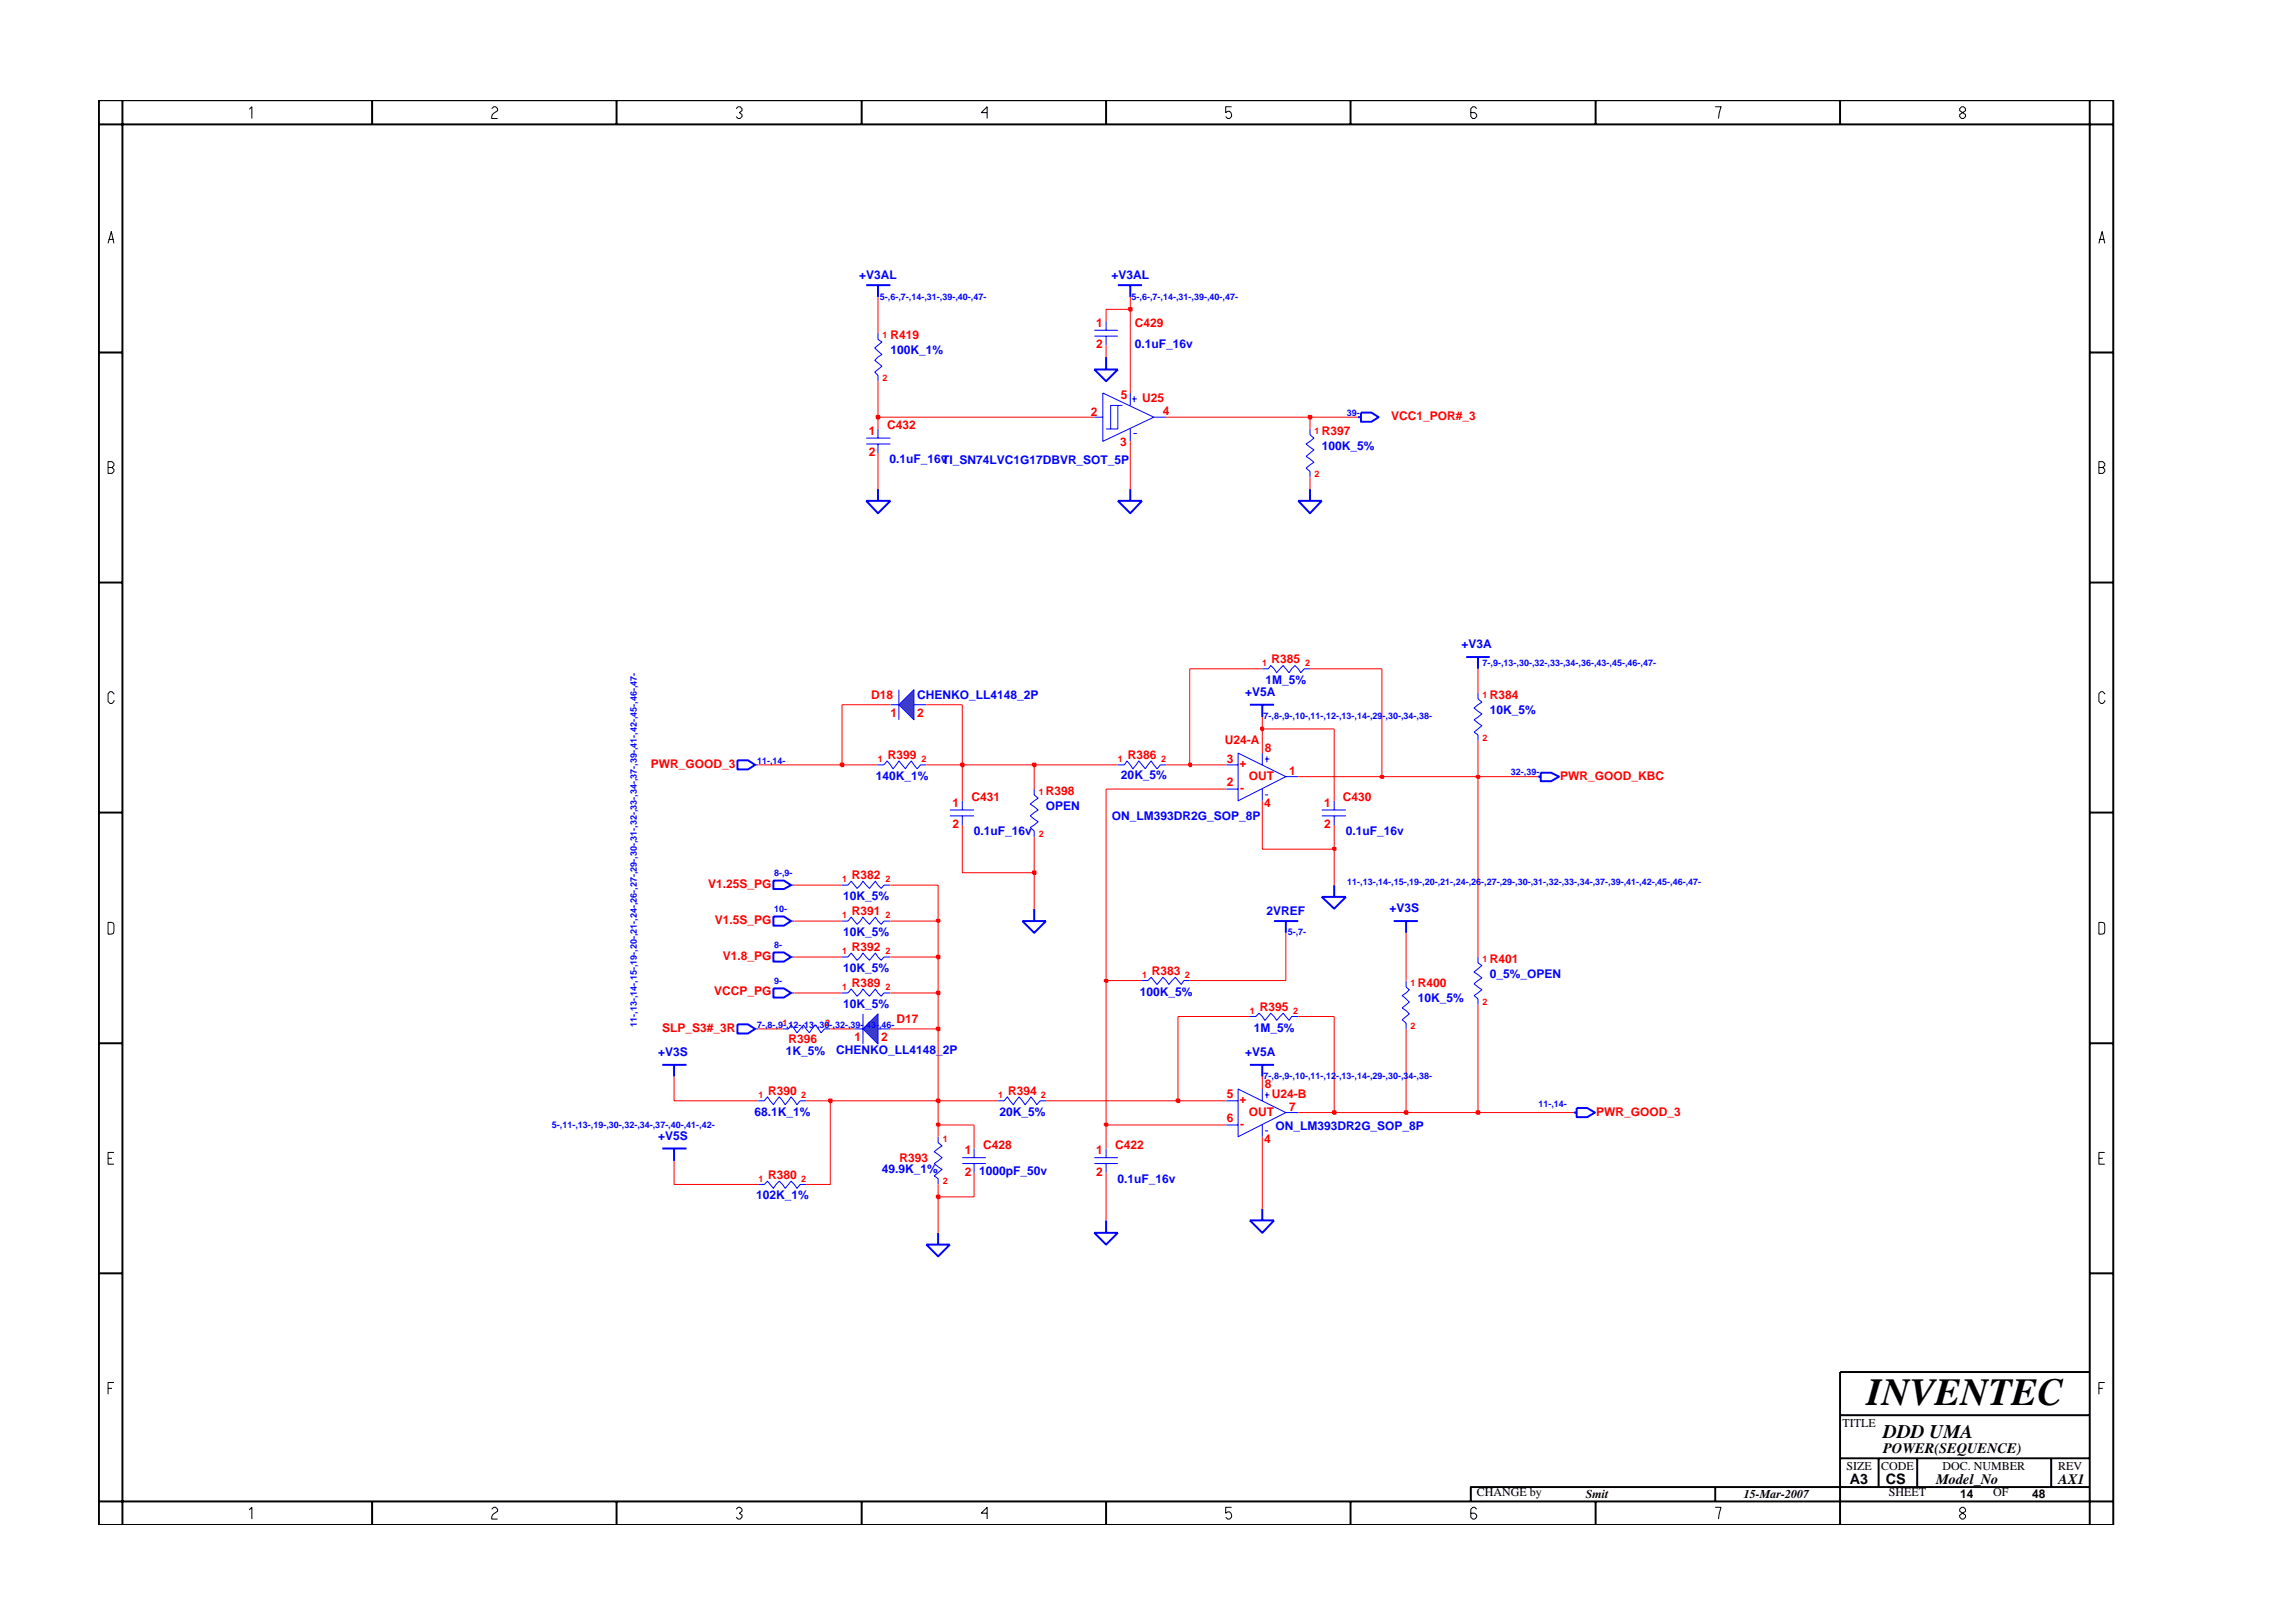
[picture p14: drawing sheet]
<svg xmlns="http://www.w3.org/2000/svg" width="297mm" height="210mm" viewBox="0 0 297 210" stroke-linecap="round" stroke-linejoin="round" font-family="sans-serif">
<defs><g id="words">
<text font-size="5" x="241.8" y="182">INVENTEC</text>
<text font-size="2.5" x="244" y="186.3">DDD UMA</text>
<g font-size="1.9">
<text x="244" y="188.2">POWER(SEQUENCE)</text>
<text x="239.6" y="192.2">A3</text>
<text x="244.3" y="192.3">CS</text>
<text x="250.8" y="192.2">Model_No</text>
<text x="266.6" y="192.2">AX1</text>
</g>
<g font-size="1.6" fill="#00f">
<text x="111.3" y="36.2">+V3AL</text>
<text x="144" y="36.2">+V3AL</text>
<text x="115.3" y="45.9">100K_1%</text>
<text x="147" y="45.1">0.1uF_16v</text>
<text x="171.2" y="58.3">100K_5%</text>
<text x="115.2" y="60">0.1uF_16v</text>
<text x="122" y="60.1">TI_SN74LVC1G17DBVR_SOT_5P</text>
<text x="189.3" y="83.9">+V3A</text>
<text x="163.9" y="88.6">1M_5%</text>
<text x="118.8" y="90.5">CHENKO_LL4148_2P</text>
<text x="161.3" y="90.2">+V5A</text>
<text x="193" y="92.5">10K_5%</text>
<text x="113.5" y="101">140K_1%</text>
<text x="145.2" y="100.9">20K_5%</text>
<text x="135.5" y="104.9">OPEN</text>
<text x="144" y="106.2">ON_LM393DR2G_SOP_8P</text>
<text x="126.2" y="108.2">0.1uF_16v</text>
<text x="174.3" y="108.2">0.1uF_16v</text>
<text x="109.2" y="116.6">10K_5%</text>
<text x="164.1" y="118.5">2VREF</text>
<text x="180" y="118.1">+V3S</text>
<text x="109.2" y="121.3">10K_5%</text>
<text x="109.2" y="125.9">10K_5%</text>
<text x="109.2" y="130.6">10K_5%</text>
<text x="147.7" y="129">100K_5%</text>
<text x="183.7" y="129.8">10K_5%</text>
<text x="193" y="126.7">0_5%_OPEN</text>
<text x="85.3" y="136.8">+V3S</text>
<text x="101.8" y="136.7">1K_5%</text>
<text x="108.3" y="136.5">CHENKO_LL4148_2P</text>
<text x="161.3" y="136.8">+V5A</text>
<text x="162.4" y="133.6">1M_5%</text>
<text x="85.3" y="147.7">+V5S</text>
<text x="97.7" y="144.6">68.1K_1%</text>
<text x="129.5" y="144.6">20K_5%</text>
<text x="165.2" y="146.4">ON_LM393DR2G_SOP_8P</text>
<text x="98" y="155.4">102K_1%</text>
<text x="114.2" y="152">49.9K_1%</text>
<text x="126.9" y="152.3">1000pF_50v</text>
<text x="144.8" y="153.3">0.1uF_16v</text>
</g>
<g font-size="1.6" fill="#f00">
<text x="115.3" y="44">R419</text>
<text x="142" y="42.4">1</text>
<text x="142" y="45.1">2</text>
<text x="147" y="42.4">C429</text>
<text x="141.3" y="53.9">2</text>
<text x="145.2" y="51.7">5</text>
<text x="147.9" y="52.1">U25</text>
<text x="150.7" y="53.8">4</text>
<text x="112.5" y="56.3">1</text>
<text x="112.5" y="59.1">2</text>
<text x="114.9" y="55.6">C432</text>
<text x="145.1" y="57.8">3</text>
<text x="171.2" y="56.3">R397</text>
<text x="180.2" y="54.5">VCC1_POR#_3</text>
<text x="164.7" y="85.9">R385</text>
<text x="112.8" y="90.5">D18</text>
<text x="115.3" y="92.9">1</text>
<text x="118.8" y="92.9">2</text>
<text x="193" y="90.5">R384</text>
<text x="84.3" y="99.5">PWR_GOOD_3</text>
<text x="115" y="98.3">R399</text>
<text x="146.1" y="98.3">R386</text>
<text x="158.7" y="96.4">U24-A</text>
<text x="158.9" y="98.8">3</text>
<text x="158.9" y="101.9">2</text>
<text x="160.6" y="99.4">+</text>
<text x="161.8" y="101.1">OUT</text>
<text x="163.9" y="97.5">8</text>
<text x="167" y="100.4">1</text>
<text x="202.1" y="101">PWR_GOOD_KBC</text>
<text x="123.4" y="104.5">1</text>
<text x="123.4" y="107.3">2</text>
<text x="125.8" y="103.7">C431</text>
<text x="135.5" y="103">R398</text>
<text x="160.6" y="102.6">-</text>
<text x="163.8" y="104.6">4</text>
<text x="171.5" y="104.5">1</text>
<text x="171.5" y="107.3">2</text>
<text x="173.9" y="103.7">C430</text>
<text x="110.4" y="113.8">R382</text>
<text x="91.7" y="115">V1.25S_PG</text>
<text x="92.6" y="119.7">V1.5S_PG</text>
<text x="110.4" y="118.5">R391</text>
<text x="93.6" y="124.3">V1.8_PG</text>
<text x="110.4" y="123.2">R392</text>
<text x="193" y="124.7">R401</text>
<text x="92.5" y="129">VCCP_PG</text>
<text x="110.4" y="127.9">R389</text>
<text x="149.2" y="126.3">R383</text>
<text x="163.2" y="130.9">R395</text>
<text x="183.7" y="127.9">R400</text>
<text x="85.8" y="133.7">SLP_S3#_3R</text>
<text x="102.1" y="135.2">R396</text>
<text x="110.7" y="134.8">1</text>
<text x="114.2" y="134.8">2</text>
<text x="116.1" y="132.5">D17</text>
<text x="99.5" y="141.8">R390</text>
<text x="130.6" y="141.8">R394</text>
<text x="158.9" y="142.3">5</text>
<text x="160.6" y="142.8">+</text>
<text x="163.9" y="140.9">8</text>
<text x="164.7" y="142.3">U24-B</text>
<text x="167" y="143.9">7</text>
<text x="125" y="149.5">1</text>
<text x="127.4" y="148.8">C428</text>
<text x="142" y="149.5">1</text>
<text x="144.5" y="148.8">C422</text>
<text x="158.9" y="145.4">6</text>
<text x="160.6" y="146.1">-</text>
<text x="161.8" y="144.6">OUT</text>
<text x="163.8" y="148.1">4</text>
<text x="206.8" y="144.5">PWR_GOOD_3</text>
<text x="99.5" y="152.7">R380</text>
<text x="116.5" y="150.5">R393</text>
<text x="125" y="152.3">2</text>
<text x="142" y="152.3">2</text>
</g>
<g font-size="1.6">
<text x="238.7" y="184.8">TITLE</text>
<text x="239.2" y="190.4">SIZE</text>
<text x="243.7" y="190.4">CODE</text>
<text x="251.6" y="190.4">DOC. NUMBER</text>
<text x="266.6" y="190.4">REV</text>
<text x="191.3" y="193.9">CHANGE by</text>
<text x="205.4" y="194.1">Smit</text>
<text x="225.9" y="194.1">15-Mar-2007</text>
<text x="244.7" y="193.9">SHEET</text>
<text x="253.9" y="194.1">14</text>
<text x="258.2" y="193.9">OF</text>
<text x="263.3" y="194.1">48</text>
</g>
<g font-size="1.2" fill="#00f">
<text x="114" y="38.8">5-,6-,7-,14-,31-,39-,40-,47-</text>
<text x="146.6" y="38.8">5-,6-,7-,14-,31-,39-,40-,47-</text>
<text x="174.5" y="53.9">39-</text>
<text x="192.1" y="86.2">7-,9-,13-,30-,32-,33-,34-,36-,43-,45-,46-,47-</text>
<text x="163.7" y="93.2">7-,8-,9-,10-,11-,12-,13-,14-,29-,30-,34-,38-</text>
<text x="98.1" y="98.9">11-,14-</text>
<text x="195.7" y="100.4">32-,39-</text>
<text x="100.3" y="113.5">8-,9-</text>
<text x="100.3" y="118.1">10-</text>
<text x="174.5" y="114.7">11-,13-,14-,15-,19-,20-,21-,24-,26-,27-,29-,30-,31-,32-,33-,34-,37-,39-,41-,42-,45-,46-,47-</text>
<text x="100.3" y="122.8">8-</text>
<text x="166.8" y="121.1">5-,7-</text>
<text x="100.3" y="127.5">9-</text>
<text x="82.5" y="133" transform="rotate(-90 82.5 133)">11-,13-,14-,15-,19-,20-,21-,24-,26-,27-,29-,30-,31-,32-,33-,34-,37-,39-,41-,42-,45-,46-,47-</text>
<text x="98.1" y="133.1">7-,8-,9-,12-,13-,30-,32-,39-,43-,46-</text>
<text x="163.7" y="139.8">7-,8-,9-,10-,11-,12-,13-,14-,29-,30-,34-,38-</text>
<text x="199.3" y="143.4">11-,14-</text>
<text x="71.5" y="146.2">5-,11-,13-,19-,30-,32-,34-,37-,40-,41-,42-</text>
</g>
<g font-size="1.2" fill="#f00">
<text x="114.3" y="43.8">1</text>
<text x="114.3" y="49.4">2</text>
<text x="170.3" y="56.3">1</text>
<text x="170.3" y="61.8">2</text>
<text x="163.5" y="86.3">1</text>
<text x="169.1" y="86.3">2</text>
<text x="192.1" y="90.5">1</text>
<text x="192.1" y="96">2</text>
<text x="113.7" y="98.7">1</text>
<text x="119.4" y="98.7">2</text>
<text x="144.8" y="98.7">1</text>
<text x="150.4" y="98.7">2</text>
<text x="134.6" y="102.9">1</text>
<text x="134.6" y="108.4">2</text>
<text x="109.1" y="118.9">1</text>
<text x="109.1" y="114.2">1</text>
<text x="114.7" y="118.9">2</text>
<text x="114.7" y="114.2">2</text>
<text x="109.1" y="123.6">1</text>
<text x="114.7" y="123.6">2</text>
<text x="192.1" y="124.6">1</text>
<text x="109.1" y="128.2">1</text>
<text x="114.7" y="128.2">2</text>
<text x="147.9" y="126.7">1</text>
<text x="153.5" y="126.7">2</text>
<text x="161.9" y="131.3">1</text>
<text x="167.5" y="131.3">2</text>
<text x="182.7" y="127.7">1</text>
<text x="192.1" y="130.2">2</text>
<text x="101.4" y="132.9">1</text>
<text x="106.9" y="132.9">2</text>
<text x="182.7" y="133.3">2</text>
<text x="98.2" y="142.2">1</text>
<text x="103.8" y="142.2">2</text>
<text x="129.3" y="142.2">1</text>
<text x="134.8" y="142.2">2</text>
<text x="122.1" y="148">1</text>
<text x="98.2" y="153.1">1</text>
<text x="103.8" y="153.1">2</text>
<text x="122.1" y="153.4">2</text>
</g>
</g></defs>
<path d="M113.7 43.1v.9l.5 .3-.9 .8 .9 .8-.9 .8 .9 .7-.9 .8 .4 .4v.8M102.5 119.3h.4M102.5 128.6h.4M110.7 133.3h1.1M111.8 131.3v3.9M113.7 133.3h1.6" fill="none" stroke="#00f" stroke-width=".13"/>
<path d="M112.2 64.9h3.1l-1.6 1.6zM113.7 63.4v1.5M100.2 118.7h1.3l1 .6-1 .6h-1.3zM100.2 128h1.3l1 .6-1 .6h-1.3zM161.9 138h3.1M163.5 138v1.5" fill="none" stroke="#00f" stroke-width=".25"/>
<path d="M111.8 133.3l1.9-2v3.9z" fill="#3c3cc8"/>
<path d="M141.8 42.8h3M141.8 43.5h3M143.3 41.6v1.2M143.3 43.5v1.2M115.3 91.3h1.1M116.4 89.4v3.8M118.4 91.3h1.6M191.5 89.8v.7l.5 .5-1 .7 1 .8-1 .7 1 .8-1 .9 .5 .3v.8M109.1 128.6h.7l.5-.5 .7 1 .8-1 .8 1 .8-1 .8 1 .3-.5h.8M111.8 133.3l1.9-2v3.9zM147.9 127h.8l.4-.4 .8 .9 .8-.9 .7 .9 .9-.9 .7 .9 .4-.5h.7M121.5 147.3v.7l.5 .4-1 .8 1 .8-1 .7 1 .8-1 .8 .5 .4v.7" fill="none" stroke="#00f" stroke-width=".13"/>
<path d="M144.8 36.9h3.1M146.4 36.9v1.6M161.9 91.3h3.1M163.5 91.3v1.6" fill="none" stroke="#00f" stroke-width=".25"/>
<path d="M116.4 91.3l2-1.9v3.8z" fill="#3c3cc8"/>
<g fill="none" stroke="#00f" stroke-width=".13">
<path d="M112.2 56.8h3.1M112.2 57.5h3.1M113.7 55.6v1.2M113.7 57.5v1.2M141.8 54h1.1M142.9 50.9l6.6 3.1-6.6 3.2zM144.8 52.5v3.1h-.9M145.4 52.5h-1.5v3.1h-.6M146.4 50.9v1.6M146.4 55.6v1.6M146.7 51.7h.6M146.8 56.2h.5"/>
<path d="M146.9 51.3v.8M149.5 54h1.6M169.7 55.6v.7l.5 .5-1 .7 1 .8-1 .8 1 .8-1 .7 .5 .5v.7M97.8 99.1h.4M113.7 99.1h.8l.4-.5 .8 1 .7-1 .9 1 .8-1 .7 1 .4-.5h.8M116.4 91.3l2-1.9v3.8zM144.8 99.1h.9l.3-.5 .8 1 .7-1 .9 1 .7-1 .8 1 .4-.5h.8M158.9 99.1h1.5M160.4 97.6l6.2 3-6.2 3.1zM163.5 86.6h.8l.3-.4 .8 1 .8-1 .8 1 .8-1 .7 1 .4-.6h.8M163.5 97.6v1.5M163.9 98.3h.6"/>
<path d="M164.1 98v.7M102.5 114.7h.4M109.1 114.7h.7l.5-.5 .7 .9 .8-.9 .8 .9 .8-.9 .8 .9 .3-.4h.8M109.1 119.3h.7l.5-.5 .7 .9 .8-.9 .8 .9 .8-.9 .8 .9 .3-.4h.8M123 104.9h3.2M123 105.7h3.2M124.7 103.7v1.2M124.7 105.7v1.2M134 102.2v.8l.5 .4-1 .8 1 .7-1 .8 1 .8-1 .7 .5 .4v.8M158.9 102.2h1.5M163.5 102.2v1.5M163.9 103h.4"/>
<path d="M166.6 100.6h1.6M171.2 104.9h3.2M171.2 105.7h3.2M172.8 103.7v1.2M172.8 105.7v1.2M97.8 133.3h.4M101.4 133.3h.7l.4-.5 .7 1 .9-1 .7 1 .8-1 .8 1 .4-.5h.8M102.5 124h.4M109.1 124h.7l.5-.5 .7 .9 .8-.9 .8 .9 .8-.9 .8 .9 .3-.4h.8M161.9 131.7h.8l.4-.4 .8 .9 .7-.9 .8 .9 .8-.9 .8 .9 .3-.5h.9M182.1 127v.9l.5 .3-1 .8 1 .8-1 .8 1 .7-1 .8 .5 .4v.8M191.5 124v.7l.5 .4-1 .8 1 .8-1 .8 1 .7-1 .8 .5 .4v.8"/>
<path d="M98.2 153.4h.8l.4-.4 .8 1 .8-1 .7 1 .8-1 .7 1 .5-.6h.7M98.2 142.6h.8l.4-.5 .8 1 .8-1 .7 1 .8-1 .7 1 .5-.5h.7M124.7 150h3M124.7 150.7h3M126.2 148.8v1.2M126.2 150.7v1.2M129.3 142.6h.8l.4-.5 .8 1 .7-1 .8 1 .7-1 .8 1 .4-.5h.8M141.8 150h3M141.8 150.7h3M143.3 148.8v1.2M143.3 150.7v1.2M158.9 142.6h1.5"/>
<path d="M158.9 145.7h1.5M160.4 141.1l6.2 3-6.2 3.2zM163.5 141.1v1.5M163.5 145.7v1.6M163.9 141.8h.6M163.9 146.5h.4M164.1 141.5v.8M166.6 144.1h1.6"/>
</g>
<g fill="none" stroke="#00f" stroke-width=".25">
<path d="M112.2 36.9h3.1M113.7 36.9v1.6M141.8 47.9h3l-1.5 1.5zM143.3 46.3v1.6M175.9 54h.4M176.3 53.5h1.4l.9 .5-.9 .6h-1.4zM144.8 64.9h3.1l-1.5 1.6zM146.4 63.4v1.5M168.2 64.9h3l-1.5 1.6zM169.7 63.4v1.5M95.5 98.5h1.4l.9 .6-.9 .6h-1.4zM189.9 85.1h3.1"/>
<path d="M191.5 85.1v1.5M100.2 114.1h1.3l1 .6-1 .5h-1.3zM132.4 119.3h3.1l-1.5 1.5zM134 117.7v1.6M165 119.3h3.2M166.6 119.3v1.5M171.2 116.2h3.2l-1.6 1.5zM172.8 114.7v1.5M180.5 119.3h3.2M182.1 119.3v1.5M199.2 100.6h.4M199.6 100.1h1.3l1.1 .5-1.1 .6h-1.3z"/>
<path d="M85.8 138h3.1M87.3 138v1.5M95.5 132.7h1.4l.9 .6-.9 .6h-1.4zM100.2 123.4h1.3l1 .6-1 .6h-1.3zM85.8 148.8h3.1M87.3 148.8v1.6M121.5 159.7v1.5M141.8 159.7h3l-1.5 1.5zM143.3 158.1v1.6M161.9 158.1h3.1l-1.5 1.6zM163.5 156.6v1.5M203.9 144.1h.3"/>
<path d="M204.2 143.5h1.4l1 .6-1 .6h-1.4zM120 161.2h3l-1.5 1.6z"/>
</g>
<path d="M121.5 155.1v4.6M143.3 151.9v6.2M163.5 147.3v9.3" fill="none" stroke="#f00" stroke-width=".13"/>
<path d="M121.4 154.9h.3v.3h-.3z" fill="#8e2323"/>
<path d="M121.4 154.9h.3v.3h-.3z" fill="none" stroke="#f00" stroke-width=".25"/>
<path d="M87.3 150.4v3h10.9M107.6 142.6v10.8h-3.2M121.5 145.7v1.6M126.2 151.9v3.2h-4.7v-1.7M126.2 145.7v3.1M143.3 145.7v3.1" fill="none" stroke="#f00" stroke-width=".13"/>
<path d="M121.4 145.6h.3v.2h-.3z" fill="#8e2323"/>
<path d="M121.4 145.6h.3v.2h-.3z" fill="none" stroke="#f00" stroke-width=".25"/>
<path d="M121.5 142.6v3.1h4.7" fill="none" stroke="#f00" stroke-width=".13"/>
<path d="M143.1 145.6h.4v.2h-.4z" fill="#8e2323"/>
<path d="M143.1 145.6h.4v.2h-.4z" fill="none" stroke="#f00" stroke-width=".25"/>
<path d="M143.3 127v18.7h15.6M168.2 144.1h4.6" fill="none" stroke="#f00" stroke-width=".13"/>
<path d="M172.7 144h.3v.3h-.3z" fill="#8e2323"/>
<path d="M172.7 144h.3v.3h-.3z" fill="none" stroke="#f00" stroke-width=".25"/>
<path d="M172.8 131.7v12.4h9.3" fill="none" stroke="#f00" stroke-width=".13"/>
<path d="M182 144h.3v.3h-.3z" fill="#8e2323"/>
<path d="M182 144h.3v.3h-.3z" fill="none" stroke="#f00" stroke-width=".25"/>
<path d="M182.1 133.3v10.8h9.4" fill="none" stroke="#f00" stroke-width=".13"/>
<path d="M191.3 144h.3v.3h-.3z" fill="#8e2323"/>
<path d="M191.3 144h.3v.3h-.3z" fill="none" stroke="#f00" stroke-width=".25"/>
<path d="M87.3 139.5v3.1h10.9M191.5 130.2v13.9h12.4M104.4 142.6h3.2" fill="none" stroke="#f00" stroke-width=".13"/>
<path d="M107.4 142.4h.3v.4h-.3z" fill="#8e2323"/>
<path d="M107.4 142.4h.3v.4h-.3z" fill="none" stroke="#f00" stroke-width=".25"/>
<path d="M107.6 142.6h13.9" fill="none" stroke="#f00" stroke-width=".13"/>
<path d="M121.4 142.4h.3v.4h-.3z" fill="#8e2323"/>
<path d="M121.4 142.4h.3v.4h-.3z" fill="none" stroke="#f00" stroke-width=".25"/>
<path d="M121.5 133.3v9.3h7.8M135.5 142.6h17.1" fill="none" stroke="#f00" stroke-width=".13"/>
<path d="M152.4 142.4h.4v.4h-.4z" fill="#8e2323"/>
<path d="M152.4 142.4h.4v.4h-.4z" fill="none" stroke="#f00" stroke-width=".25"/>
<path d="M98.2 133.3h3.2M107.6 133.3h3.1M115.3 133.3h6.2M152.6 131.7v10.9h6.3M163.5 139.5v1.6" fill="none" stroke="#f00" stroke-width=".13"/>
<path d="M121.4 133.1h.3v.4h-.3z" fill="#8e2323"/>
<path d="M121.4 133.1h.3v.4h-.3z" fill="none" stroke="#f00" stroke-width=".25"/>
<path d="M102.9 128.6h6.2M115.3 128.6h6.2v4.7M152.6 131.7h9.3M168.2 131.7h4.6" fill="none" stroke="#f00" stroke-width=".13"/>
<path d="M121.4 128.5h.3v.3h-.3z" fill="#8e2323"/>
<path d="M121.4 128.5h.3v.3h-.3z" fill="none" stroke="#f00" stroke-width=".25"/>
<path d="M121.5 124v4.6" fill="none" stroke="#f00" stroke-width=".13"/>
<path d="M143.1 126.9h.4v.3h-.4z" fill="#8e2323"/>
<path d="M143.1 126.9h.4v.3h-.4z" fill="none" stroke="#f00" stroke-width=".25"/>
<path d="M143.3 102.2v24.8h4.6M102.9 124h6.2M115.3 124h6.2M166.6 120.8v6.2h-12.5M182.1 120.8v6.2" fill="none" stroke="#f00" stroke-width=".13"/>
<path d="M121.4 123.8h.3v.3h-.3z" fill="#8e2323"/>
<path d="M121.4 123.8h.3v.3h-.3z" fill="none" stroke="#f00" stroke-width=".25"/>
<path d="M102.9 119.3h6.2M115.3 119.3h6.2v4.7M191.5 100.6v23.4" fill="none" stroke="#f00" stroke-width=".13"/>
<path d="M121.4 119.2h.3v.2h-.3z" fill="#8e2323"/>
<path d="M121.4 119.2h.3v.2h-.3z" fill="none" stroke="#f00" stroke-width=".25"/>
<path d="M102.9 114.7h6.2M115.3 114.7h6.2v4.6M124.7 106.9v6.2h9.3v4.6M172.8 110v4.7" fill="none" stroke="#f00" stroke-width=".13"/>
<path d="M133.8 112.9h.3v.3h-.3z" fill="#8e2323"/>
<path d="M133.8 112.9h.3v.3h-.3z" fill="none" stroke="#f00" stroke-width=".25"/>
<path d="M134 108.4v4.7M163.5 103.7v6.3h9.3" fill="none" stroke="#f00" stroke-width=".13"/>
<path d="M172.7 109.8h.3v.3h-.3z" fill="#8e2323"/>
<path d="M172.7 109.8h.3v.3h-.3z" fill="none" stroke="#f00" stroke-width=".25"/>
<path d="M124.7 99.1v4.6M134 99.1v3.1M172.8 94.4v9.3M143.3 102.2h15.6M168.2 100.6h10.8M172.8 106.9v3.1" fill="none" stroke="#f00" stroke-width=".13"/>
<path d="M178.8 100.5h.4v.3h-.4z" fill="#8e2323"/>
<path d="M178.8 100.5h.4v.3h-.4z" fill="none" stroke="#f00" stroke-width=".25"/>
<path d="M179 86.6v14h12.5" fill="none" stroke="#f00" stroke-width=".13"/>
<path d="M191.3 100.5h.3v.3h-.3z" fill="#8e2323"/>
<path d="M191.3 100.5h.3v.3h-.3z" fill="none" stroke="#f00" stroke-width=".25"/>
<path d="M98.2 99.1h10.9M191.5 96v4.6h7.7" fill="none" stroke="#f00" stroke-width=".13"/>
<path d="M108.9 98.9h.3v.4h-.3z" fill="#8e2323"/>
<path d="M108.9 98.9h.3v.4h-.3z" fill="none" stroke="#f00" stroke-width=".25"/>
<path d="M109.1 91.3v7.8h4.6M120 99.1h4.7" fill="none" stroke="#f00" stroke-width=".13"/>
<path d="M124.5 98.9h.3v.4h-.3z" fill="#8e2323"/>
<path d="M124.5 98.9h.3v.4h-.3z" fill="none" stroke="#f00" stroke-width=".25"/>
<path d="M124.7 91.3v7.8h9.3" fill="none" stroke="#f00" stroke-width=".13"/>
<path d="M133.8 98.9h.3v.4h-.3z" fill="#8e2323"/>
<path d="M133.8 98.9h.3v.4h-.3z" fill="none" stroke="#f00" stroke-width=".25"/>
<path d="M134 99.1h10.8M151.1 99.1h3" fill="none" stroke="#f00" stroke-width=".13"/>
<path d="M154 98.9h.3v.4h-.3z" fill="#8e2323"/>
<path d="M154 98.9h.3v.4h-.3z" fill="none" stroke="#f00" stroke-width=".25"/>
<path d="M154.1 86.6v12.5h4.8M163.5 94.4v3.2" fill="none" stroke="#f00" stroke-width=".13"/>
<path d="M163.4 94.3h.2v.3h-.2z" fill="#8e2323"/>
<path d="M163.4 94.3h.2v.3h-.2z" fill="none" stroke="#f00" stroke-width=".25"/>
<path d="M113.7 54v1.6M113.7 58.7v4.7M146.4 57.2v6.2M169.7 54v1.6M169.7 61.8v1.6M109.1 91.3h6.2M120 91.3h4.7M154.1 86.6h9.4M163.5 92.9v1.5h9.3M169.7 86.6h9.3M191.5 86.6v3.2" fill="none" stroke="#f00" stroke-width=".13"/>
<path d="M113.6 53.9h.3v.3h-.3z" fill="#8e2323"/>
<path d="M113.6 53.9h.3v.3h-.3z" fill="none" stroke="#f00" stroke-width=".25"/>
<path d="M113.7 49.4v4.6h28.1M151.1 54h18.6" fill="none" stroke="#f00" stroke-width=".13"/>
<path d="M169.5 53.9h.4v.3h-.4z" fill="#8e2323"/>
<path d="M169.5 53.9h.4v.3h-.4z" fill="none" stroke="#f00" stroke-width=".25"/>
<path d="M113.7 38.5v4.6M143.3 41.6v-1.5h3.1v10.8M143.3 44.7v1.6M169.7 54h6.2" fill="none" stroke="#f00" stroke-width=".13"/>
<path d="M146.2 39.9h.4v.3h-.4z" fill="#8e2323"/>
<path d="M146.2 39.9h.4v.3h-.4z" fill="none" stroke="#f00" stroke-width=".25"/>
<path d="M146.4 38.5v1.6" fill="none" stroke="#f00" stroke-width=".13"/>
<g fill="none" stroke="#000" stroke-width=".25">
<path d="M12.8 13h261v184.6h-261zM12.8 16.1h261M15.9 13v184.6M48.2 13v3.1M79.9 13v3.1M111.6 13v3.1M143.3 13v3.1M174.9 13v3.1M206.7 13v3.1M238.4 13v3.1M270.7 13v184.6M12.8 45.7h3.1"/>
<path d="M270.7 45.7h3.1M12.8 75.5h3.1M270.7 75.5h3.1M12.8 105.3h3.1M270.7 105.3h3.1M12.8 135.2h3.1M270.7 135.2h3.1M12.8 165h3.1M270.7 165h3.1M270.7 177.7h-32.3v19.9M12.8 194.5h261M48.2 194.5v3.1"/>
<path d="M79.9 194.5v3.1M111.6 194.5v3.1M143.3 194.5v3.1M174.9 194.5v3.1M206.7 194.5v3.1M222.2 192.6v1.9M238.4 183.3h32.3M238.4 188.9h32.3M243.4 188.9v3.7M248.4 188.9v3.7M265.7 188.9v3.7M270.7 192.6h-80.2v1.9"/>
</g>
<g fill="none" stroke="#000" stroke-width=".13">
<path d="M32.3 14.2l.3-.4v1.6M63.7 14.1l.3-.3h.2l.3 .3v.2l-.5 .4-.3 .4v.3h.8M95.4 14.1l.2-.3h.3l.2 .3v.2l-.3 .3 .3 .2v.3l-.2 .3h-.3l-.2-.3M127.9 14.6h-.8l.8-.8v1.6M159.5 13.8h-.7v.8l.2-.2a.5 .5 0 0 1 .5 .7l-.2 .3h-.3l-.2-.3M191.3 14.1l-.3-.3h-.2l-.3 .3v1l.3 .3h.2l.3-.3v-.3l-.3-.2h-.5M222.2 13.8h.8l-.4 1.6M253.9 14.1l.2-.3h.3l.2 .3v.2l-.7 .5v.3l.2 .3h.3l.2-.3v-.3l-.7-.5zM14 31.5l.4-1.5 .4 1.5M14.1 31h.6M271.9 31.5l.4-1.5 .4 1.5M272 31h.6"/>
<path d="M14 59.8h.5l.3 .3v.2l-.3 .3 .3 .2v.3l-.3 .2h-.5zM14 60.6h.5M271.9 60.6h.5l.3-.3v-.2l-.3-.3h-.5v1.5h.5l.3-.2v-.3l-.3-.2M14.8 89.9l-.3-.3h-.2l-.3 .3v1l.3 .2h.2l.3-.2v-.2M272.7 89.9l-.3-.3h-.3l-.2 .3v1l.2 .2h.3l.3-.2v-.2M14 119.5l.7 .1 .1 .2-.1 1.1-.7 .1zM271.9 119.5l.7 .1 .1 .2-.1 1.1-.7 .1zM14 150.1h.5M14.8 149.3h-.8v1.5h.8M271.9 150.1h.5M272.7 149.3h-.8v1.5h.8M14 179.9h.5"/>
<path d="M14.8 179.1h-.8v1.5M271.9 179.9h.5M272.7 179.1h-.8v1.5M32.3 195.6l.3-.3v1.5M63.7 195.5l.3-.2h.2l.3 .2v.3l-.7 .5-.1 .2v.3h.8M95.4 195.5l.2-.2h.3l.2 .2v.3l-.3 .2 .3 .3v.2l-.2 .3h-.3l-.2-.3M127.9 196h-.8l.8-.7v1.5M159.5 195.3h-.7v.7l.2-.1a.5 .5 0 0 1 .5 .6l-.2 .3h-.3l-.2-.3M191.3 195.5l-.3-.2h-.2l-.3 .2v1l.3 .3h.2l.3-.3v-.2l-.3-.3h-.5M222.2 195.3h.8l-.4 1.5M254.1 195.3l-.2 .2v.3l.7 .5v.2l-.2 .3h-.3l-.2-.3v-.2l.7-.5v-.3l-.2-.2z"/>
</g>
<use href="#words"/>
</svg>
